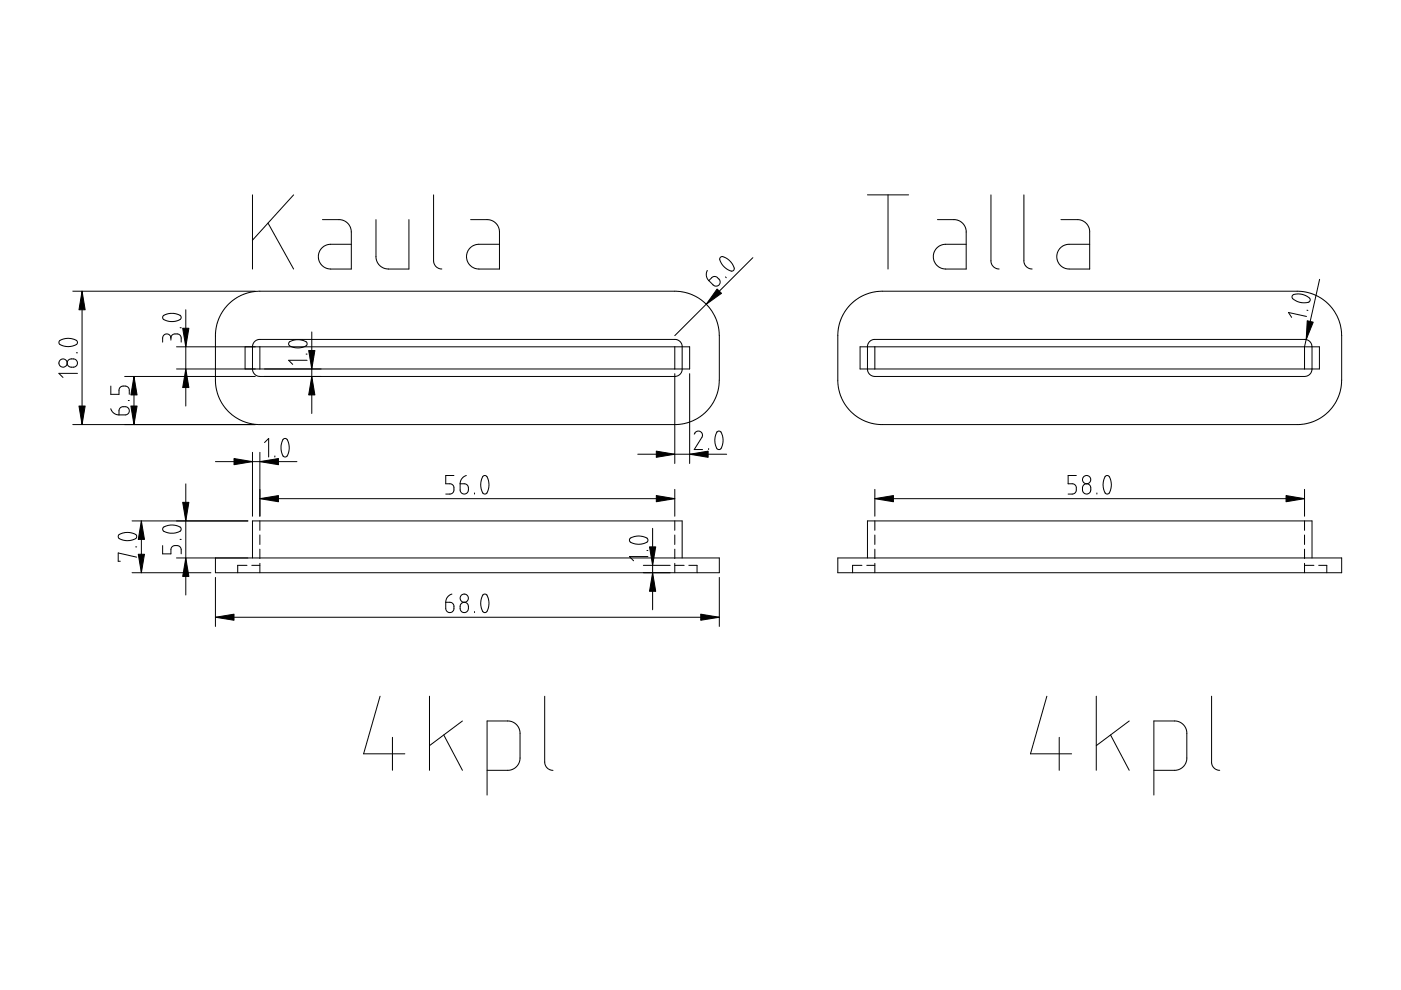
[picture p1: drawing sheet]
<svg xmlns="http://www.w3.org/2000/svg" width="297mm" height="210mm" viewBox="0 0 297 210" stroke-linecap="round" stroke-linejoin="round" font-family="sans-serif">
<g fill="none" stroke="#000" stroke-width=".21">
<path d="M53.5 41.3v15.7M56.8 47.3l5.5 9.7M62.3 41.3l-8.8 9.6M68.4 46.6h3.7l.7 .1 1.2 .9 .3 .7 .2 .8v7.9h-4.7l-1.3-.5-.9-1.2-.1-1.1 .3-.9 .7-1 .7-.4 .7-.1h4.6M79.7 46.6l.1 8.3 .3 1 .7 .6 .7 .4 .8 .1h4.4v-10.4M91.9 41.3v14.1l.2 .7 .5 .6 1.1 .3M99.8 46.6h4.1l.9 .4 .7 .7 .4 1.3v8h-4.7l-.8-.2-.6-.4-.6-.8-.3-1.4 .4-1.1 .8-.9 1.3-.4h4.5M150 57.3l-.2 1.2 .5 1M150.9 58.9l.6-.3 .6 .2 .6 .8-.2 .8-.5 .3-.7-.2-1-1zM152.8 54.5l.4-.1 .5 .2 1.2 .9 .7 1.2 .1 .3-.2 .3-.4 .2-.5-.2-1.2-.8-.8-1.3v-.4zM153.8 58.7l.2 .2M159.6 54.6l-16.5 16.6"/>
<path d="M183.9 41.3h8.7M188.3 41.3v15.7M198.8 46.6h3.7l.7 .1 1.2 .9 .5 1.3v8.1h-4.7l-.8-.2-.6-.3-.8-1.2-.1-1.2 .2-.8 .8-1 .6-.3 .8-.2h4.6M210.1 41.3v14.2l.2 .6 .4 .5 .5 .3 .6 .1M217.1 41.3v14.2l.5 1.1 .6 .3 .6 .1M224.9 46.6h4.2l1 .5 .5 .6 .4 1.2v8.1h-4.6l-.8-.2-.7-.4-.6-1-.3-1 .3-1.1 .9-1.1 1.3-.4h4.5M279.8 59.2l-3.2 14.3v4.7M12.6 72.3l1.1-.5h1.2l1.3 .4 .2 .4-.2 .4-.5 .3-1.7 .2-1.3-.5-.2-.3zM14.4 76.4l.7-.3 .8 .1 .5 .6-.1 .6-.7 .5-.9-.2-.5-.6zM15.4 61.7h38.7M16.2 74.8h.2M16.4 79.2h-3.9l.9 .8"/>
<path d="M17.4 61.7v28.3M26.4 79.8h27.7M28.4 79.8v10.2M34.6 67l1.1-.5 1.1-.1 1.4 .4 .2 .6-.2 .4-.7 .3-1.6 .1-1.3-.5-.1-.3zM36.2 71.7l-.3-.7-.4-.2-.5 .1-.5 .5v1.1M36.2 71.7l.2-.6 .4-.3 1.1 .1 .5 .6v1M36.2 71.7v.4M37.4 73.5h108.8v4.7h-108.8M38.2 69.5h.2M39.4 65.7v20.4M48.1 64.8l1.5-1.3 1.5-.8 2-.7 1.7-.3 89.6 .1 2.5 .7 1.9 1.2 1.9 2 1.2 2.1 .4 1.5 .2 1.7v9.8l-.1 1.3-.4 1.5-.6 1.4-.8 1.3-1.1 1.2-1.4 1.1-1.2 .6-1.8 .6-1.3 .2-90.2-.1-1.3-.3-1.5-.6-2.3-1.7-1-1.2-.8-1.1-.8-2.5-.2-1.5v-11l.3-1.4 .5-1.4 .7-1.2zM52 73.5v4.7"/>
<path d="M53.9 72.5l1-.5h88.4l.8 .3 .5 1v5.2l-.5 .9-.9 .4h-88.1l-1-.4-.5-.9-.1-5.1zM55.1 73.5v4.7M61.3 72.5l1.1-.4h1.2l1.2 .3 .3 .2v.4l-.2 .3-.7 .3-1.7 .1-1.2-.4-.1-.3zM64.9 75.1h.2M65.1 76.4h-3.9l.9 .9M66.1 70.4v17.3M143.1 73.5v4.7M143.1 79.2v19.1M146.2 79.2v19.1M180.1 64.8l1.4-1.3 1.5-.8 2-.7 1.7-.3 89.6 .1 2.5 .7 2 1.2 1.9 2 1.1 2.1 .5 1.6 .2 1.6v9.7l-.2 1.4-.3 1.5-.6 1.4-.9 1.3-1 1.2-1.5 1.1-1.2 .6-1.7 .6-1.3 .2-90.2-.1-1.4-.3-1.4-.6-2.4-1.7-1-1.2-.7-1.1-.9-2.5-.2-1.5 .1-11 .3-1.4 .5-1.4 .7-1.2zM182.4 73.5h97.3v4.7h-97.3zM184.3 72.4l1-.4h91.5l.8 .3 .5 .9 .1 5.1-.2 .6-.4 .5-.9 .4h-91.3l-1-.4-.5-1v-5.1z"/>
<path d="M185.5 73.5v4.7M274 62.6l1.1-.3 1.2 .2 1.3 .7 .2 .5-.3 .4-.5 .1-1.5-.1-1.5-.9zM277 67.1l-3.8-.8 .7 1M277.1 65.8h.2M15.4 90h38.7M23.5 86.7l.3 .6 .4 .4 1 .3M23.5 81.9v1.7h1.7l.1-1.2 .4-.4 .4-.1h.7l.4 .2 .2 .5v1M25.4 86.5l.5-.3 1.1 .1 .4 .7-.1 .6-.6 .4h-1.5v-1zM27.2 84.9h.2M45.7 97.9h17.2M53.5 95.9v13.6M55.1 95.9v13.6"/>
<path d="M56.1 93.8l.9-.8v3.9M58.3 96.7v.2M60 93.2l.4-.2 .4 .1 .5 1.4-.2 1.6-.2 .6-.4 .2-.5-.3-.4-1.3v-1zM135.2 96.3h18.9M147.2 92.1l.3-.5 .5-.2 .5 .1 .4 .4v.7l-1.7 2.7h1.7M150.2 95.1v.2M152 91.5l.5-.1 .4 .2 .4 1.3-.1 1.5-.4 .7-.2 .2-.6-.2-.4-1.1v-1.2zM25.2 113.4l1-.4 1.3-.1 1.3 .4 .2 .6-.2 .3-.7 .3-1.5 .1-1.4-.4-.1-.3zM28 110.4h24.6M28.8 116h.2M29 118.1l-3.9-.9v1.8h.4M30 110.4v11"/>
<path d="M34.5 115.7v1.7h1.7l.1-1.2 .3-.3 .4-.2h.8l.4 .3 .2 .5v.9M34.6 111.9l.9-.5 1.2-.1 1.3 .3 .3 .3 .1 .3-.2 .4-.5 .2-1.6 .3-1.4-.5-.2-.4zM37.4 118.3h115.1v3.1h-106.8v-3.1M38.2 114.4h.2M39.4 102.6v23.6M52.4 119.9h-2v1.5M53.4 119.9h1.7M53.5 118.3v-7.9h91.1v7.9M55.1 110.4v2M55.1 113.4v2M55.1 116.4v2M55.1 119.4v2"/>
<path d="M55.1 105.7h88M96.2 100.8h-1.7v1.8h1.2l.3 .2 .2 .5v.7l-.3 .6-.4 .2h-1M97.6 102.6h1l.6 .4 .1 .9-.3 .7-.6 .2-.7-.4-.1-.4zM98.9 100.8l-.6 .3-.5 .5-.2 1M100.6 104.5v.3M102.4 100.9l.4-.1 .4 .2 .5 1.4-.2 1.6-.3 .6-.4 .2-.3-.1-.2-.3-.4-1.2 .1-1.2zM133.6 114.1l1-.4h1.2l1.4 .4 .2 .5-.2 .3-.7 .4-1.7 .1-1.2-.5-.1-.5zM136.4 119.9h5.7M137.2 116.7h.2M137.4 118h-3.9l.8 .9M138.4 112v17.3M143.1 103.8v5.7"/>
<path d="M143.1 110.4v2M143.1 113.4v2M143.1 116.4v2M143.1 119.4v2M143.1 119.9h2M146 119.9h1.8v1.5M177.6 118.3h106.9v3.1h-106.9zM182.8 119.9h-2v1.5M183.8 119.9h1.7M183.9 118.3v-7.9h94.3v7.9M185.5 103.8v5.7M185.5 110.4v2"/>
<path d="M185.5 113.4v2M185.5 116.4v2M185.5 119.4v2M185.5 105.7h91.1M228.2 100.8h-1.7v1.8h1.1l.4 .2 .2 .5v.7l-.3 .6-.5 .2h-.9M229.7 102.9l.4-.3h.4l.6 .4 .2 .9-.4 .7-.6 .2-.6-.4-.2-1.1zM232.6 104.5v.3M234.3 101l.4-.2 .5 .2 .4 1.4-.2 1.6-.2 .6-.4 .2-.3-.1-.3-.3-.3-1.2 .1-1.2zM276.6 103.8v5.7M276.6 110.4v2M276.6 113.4v2M276.6 116.4v2"/>
<path d="M276.6 119.4v2M276.6 119.9h2M279.6 119.9h1.7v1.5M28 121.4h16.7M45.7 122.4v10.4M45.7 130.9h106.8M94.5 127.7h1.2l.4 .4 .1 1.1-.3 .5-.7 .2-.5-.3-.2-.5zM95.8 126l-.9 .5-.3 .6-.1 .6M97.8 128l.7-.3 .6 .4 .2 .9-.3 .7-.7 .2-.6-.3-.1-.4v-.7zM100.6 129.7v.2M102.4 126.1l.5-.1 .3 .1 .5 1.4-.2 1.5-.3 .7-.3 .2-.4-.1-.2-.2-.4-1.2 .1-1.3zM152.5 122.4v10.4"/>
<path d="M80.6 147.6l-3.5 12.2h8.7M83.2 156.3v7M91.1 147.6v15.7M94.1 155.8l3.9 7.5M98 152.9l-6.9 5.2M115.5 147.6v14.2l.6 1.1 .4 .3 .7 .1M222 147.6l-3.5 12.2h8.7M224.6 156.3v7M232.4 147.6v15.7M235.5 155.8l3.9 7.5M239.4 152.9l-7 5.2M256.9 147.6v14.2l.1 .6 .6 .6 1 .3"/>
<path d="M103.3 163.3h4.9l1-.4 .8-1 .3-1-.1-5.8-.4-1.1-1-.9-.9-.2h-4.6v15.7M244.6 163.3h5l1-.5 .7-.9 .3-.9v-5.8l-.5-1.3-.8-.7-1-.3h-4.7v15.7"/>
<circle cx="13.4" cy="77" r=".87"/>
<circle cx="230.4" cy="101.7" r=".87"/>
<circle cx="98.4" cy="126.8" r=".87"/>
</g>
<g fill="#000" stroke="#000" stroke-width=".21">
<path d="M17.4 61.7l.7 4h-1.4zM28.4 79.8l.7 3.9h-1.4zM39.4 78.2l.6 4h-1.3zM38.7 69.6h1.3l-.6 3.9zM65.4 74.3h1.4l-.7 3.9zM66.1 79.8l.7 3.9h-1.4zM152 61.3l1 .9-3.3 2.3zM277.2 68l1.2 .3-1.5 3.7zM16.7 86.1h1.4l-.7 3.9zM27.7 86.1h1.4l-.7 3.9zM49.6 97.2l3.9 .7-3.9 .6zM55.1 97.9l3.9-.7v1.3z"/>
<path d="M139.1 95.7l4 .6-4 .7zM146.2 96.3l3.9-.6v1.3zM30 110.4l.6 4h-1.3zM39.4 118.3l.6 3.9h-1.3zM38.7 106.5h1.3l-.6 3.9zM55.1 105.7l3.9-.6v1.3zM137.7 116h1.3l-.6 3.9zM139.1 105.1l4 .6-4 .7zM185.5 105.7l3.9-.6v1.3zM272.7 105.1l3.9 .6-3.9 .7zM29.3 117.5h1.3l-.6 3.9zM45.7 130.9l3.9-.7v1.3z"/>
<path d="M138.4 121.4l.6 4h-1.3zM148.6 130.2l3.9 .7-3.9 .6z"/>
</g>
</svg>
